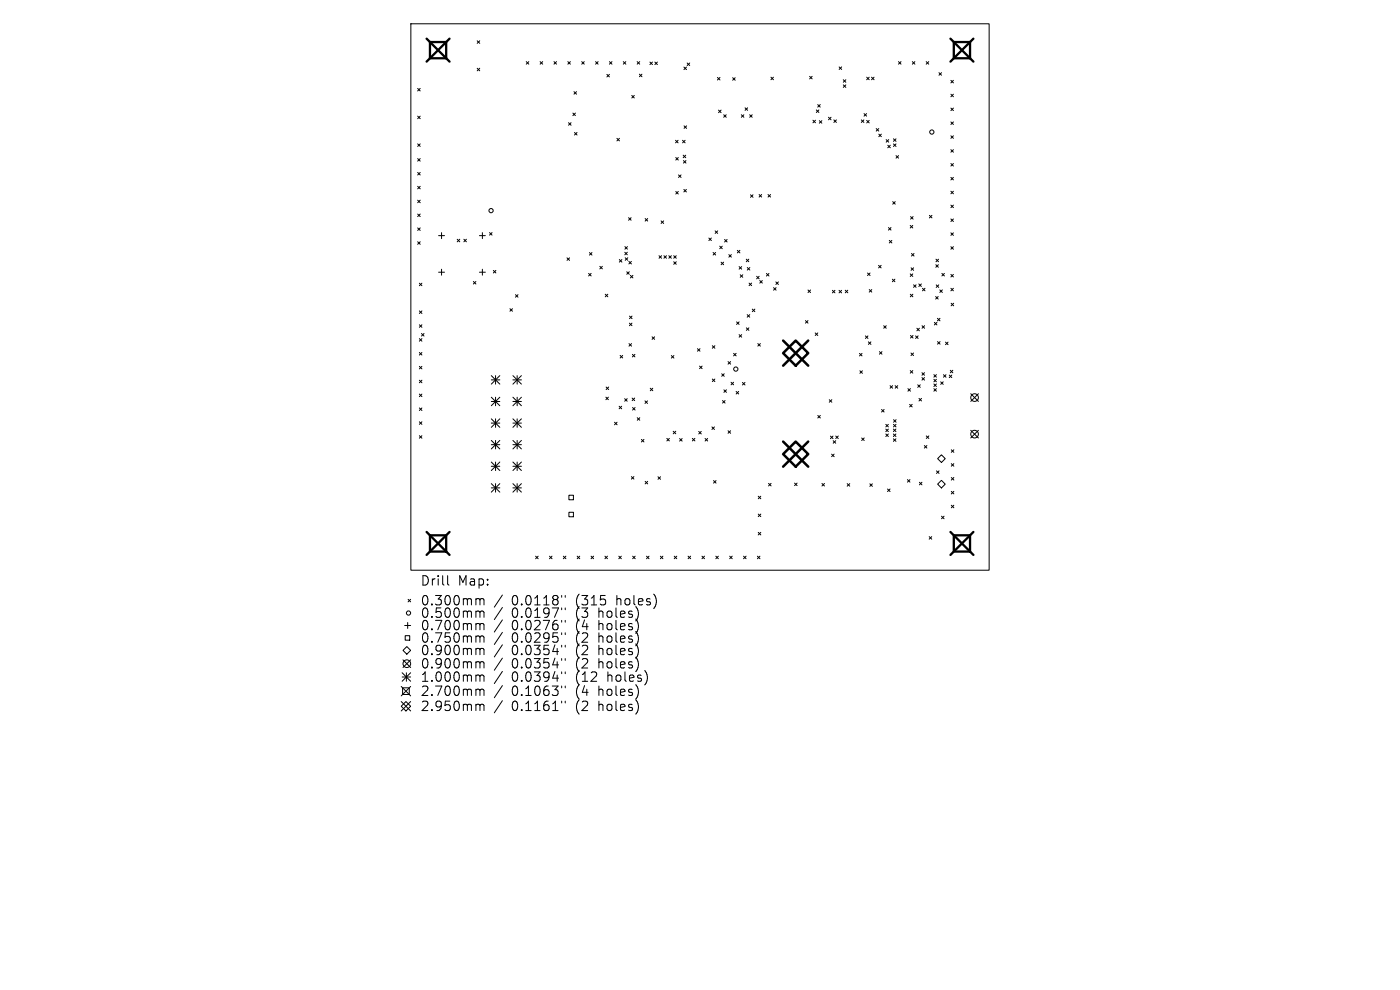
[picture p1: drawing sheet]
<svg xmlns="http://www.w3.org/2000/svg" width="297mm" height="210mm" viewBox="0 0 297 210" stroke-linecap="round" stroke-linejoin="round" font-family="sans-serif">
<defs><g id="words">
<g font-size="2.8">
<text x="89.1" y="124.5">Drill</text>
<text x="97.1" y="124.5">Map:</text>
<text x="89.1" y="128.7">0.300mm</text>
<text x="89.1" y="131.3">0.500mm</text>
<text x="108.6" y="128.7">0.0118&quot;</text>
<text x="108.6" y="131.3">0.0197&quot;</text>
<text x="122.3" y="128.7">(315</text>
<text x="122.3" y="131.3">(3</text>
<text x="127.2" y="131.3">holes)</text>
<text x="131.1" y="128.7">holes)</text>
<text x="89.1" y="134">0.700mm</text>
<text x="89.1" y="136.6">0.750mm</text>
<text x="108.6" y="134">0.0276&quot;</text>
<text x="108.6" y="136.6">0.0295&quot;</text>
<text x="122.3" y="134">(4</text>
<text x="122.3" y="136.6">(2</text>
<text x="127.2" y="134">holes)</text>
<text x="127.2" y="136.6">holes)</text>
<text x="89.1" y="139.3">0.900mm</text>
<text x="89.1" y="142.1">0.900mm</text>
<text x="108.6" y="139.3">0.0354&quot;</text>
<text x="108.6" y="142.1">0.0354&quot;</text>
<text x="122.3" y="139.3">(2</text>
<text x="122.3" y="142.1">(2</text>
<text x="127.2" y="139.3">holes)</text>
<text x="127.2" y="142.1">holes)</text>
<text x="89.1" y="144.9">1.000mm</text>
<text x="89.1" y="147.9">2.700mm</text>
<text x="108.6" y="144.9">0.0394&quot;</text>
<text x="108.6" y="147.9">0.1063&quot;</text>
<text x="122.3" y="144.9">(12</text>
<text x="122.3" y="147.9">(4</text>
<text x="127.2" y="147.9">holes)</text>
<text x="129.2" y="144.9">holes)</text>
<text x="89.1" y="151.1">2.950mm</text>
<text x="108.6" y="151.1">0.1161&quot;</text>
<text x="122.3" y="151.1">(2</text>
<text x="127.2" y="151.1">holes)</text>
</g>
</g></defs>
<g fill="none" stroke="#000" stroke-width=".21">
<path d="M87.2 5h122.6v116h-122.6zM88.6 18.8l.5 .5M89.1 18.8l-.5 .5M101.2 8.7l.6 .5M101.2 14.5l.6 .5M101.8 8.7l-.6 .5M101.8 14.5l-.6 .5M111.6 13.1l.6 .5M112.2 13.1l-.6 .5M114.6 13.1l.5 .5M115.1 13.1l-.5 .5M117.5 13.1l.6 .5"/>
<path d="M118.1 13.1l-.6 .5M120.5 13.1l.5 .5M121 13.1l-.5 .5M121.8 19.4l.5 .6M122.3 19.4l-.5 .6M123.4 13.1l.5 .5M123.9 13.1l-.5 .5M126.3 13.1l.6 .5M126.9 13.1l-.6 .5M128.7 15.8l.6 .5M129.3 15.8l-.6 .5M129.3 13.1l.5 .5"/>
<path d="M129.8 13.1l-.5 .5M132.2 13.1l.6 .5M132.8 13.1l-.6 .5M135.2 13.1l.5 .5M135.6 15.7l.6 .6M135.7 13.1l-.5 .5M136.2 15.7l-.6 .6M137.9 13.2l.5 .5M138.4 13.2l-.5 .5M138.9 13.2l.6 .5M139.5 13.2l-.6 .5M145.1 14.2l.5 .6"/>
<path d="M145.6 14.2l-.5 .6M145.8 13.4l.5 .5M146.3 13.4l-.5 .5M152.2 16.4l.5 .6M152.7 16.4l-.5 .6M155.4 16.5l.6 .5M156 16.5l-.6 .5M163.5 16.4l.6 .5M164.1 16.4l-.6 .5M171.8 16.2l.5 .5M172.3 16.2l-.5 .5M178 14.2l.6 .5"/>
<path d="M178.6 14.2l-.6 .5M178.9 16.9l.5 .6M178.9 18l.5 .5M179.4 16.9l-.5 .6M179.4 18l-.5 .5M183.9 16.4l.5 .5M184.4 16.4l-.5 .5M184.9 16.4l.5 .5M185.4 16.4l-.5 .5M190.6 13.1l.6 .5M191.2 13.1l-.6 .5M193.5 13.1l.6 .5"/>
<path d="M194.1 13.1l-.6 .5M196.5 13.1l.5 .5M197 13.1l-.5 .5M199.2 15.4l.5 .6M199.7 15.4l-.5 .6M201.7 17l.6 .6M201.7 20l.6 .5M202.3 17l-.6 .6M202.3 20l-.6 .5M88.6 24.6l.5 .6M88.6 30.5l.5 .6M88.6 33.6l.5 .6"/>
<path d="M88.6 36.6l.5 .5M88.6 39.5l.5 .6M89.1 24.6l-.5 .6M89.1 30.5l-.5 .6M89.1 33.6l-.5 .6M89.1 36.6l-.5 .5M89.1 39.5l-.5 .6M120.6 26l.6 .6M121.2 26l-.6 .6M121.5 24l.6 .5M121.9 28.1l.5 .5M122.1 24l-.6 .5"/>
<path d="M122.4 28.1l-.5 .5M130.9 29.3l.5 .6M131.4 29.3l-.5 .6M134 20.2l.6 .6M134.6 20.2l-.6 .6M143.3 29.8l.6 .5M143.4 33.4l.5 .6M143.9 29.8l-.6 .5M143.9 33.4l-.5 .6M143.9 37.1l.6 .5M144.5 37.1l-.6 .5M144.8 29.8l.5 .5"/>
<path d="M144.9 32.9l.6 .6M145 34.1l.5 .5M145.1 26.7l.6 .5M145.3 29.8l-.5 .5M145.5 32.9l-.6 .6M145.5 34.1l-.5 .5M145.7 26.7l-.6 .5M152.4 23.4l.6 .5M153 23.4l-.6 .5M153.5 24.3l.6 .6M154.1 24.3l-.6 .6M157.3 24.3l.5 .6"/>
<path d="M157.8 24.3l-.5 .6M158.1 22.9l.5 .5M158.6 22.9l-.5 .5M159 24.3l.6 .6M159.6 24.3l-.6 .6M172.5 25.5l.5 .5M173 25.5l-.5 .5M173.2 23.3l.5 .6M173.5 22.2l.5 .5M173.7 23.3l-.5 .6M173.8 25.6l.6 .5M174 22.2l-.5 .5"/>
<path d="M174.4 25.6l-.6 .5M175.8 24.9l.5 .5M176.3 24.9l-.5 .5M176.9 25.4l.5 .6M177.4 25.4l-.5 .6M182.7 25.4l.6 .6M183.3 25.4l-.6 .6M183.3 24.1l.5 .5M183.8 24.1l-.5 .5M183.9 25.5l.5 .6M184.4 25.5l-.5 .6M185.9 27.3l.5 .5"/>
<path d="M186.4 27.3l-.5 .5M186.4 28.5l.6 .5M187 28.5l-.6 .5M188 29.6l.5 .6M188.3 30.8l.6 .5M188.5 29.6l-.5 .6M188.9 30.8l-.6 .5M189.5 29.4l.6 .6M189.5 30.5l.6 .6M190.1 29.4l-.6 .6M190.1 30.5l-.6 .6M190.1 33l.5 .6"/>
<path d="M190.6 33l-.5 .6M201.7 22.9l.6 .6M201.7 25.9l.6 .5M201.7 28.8l.6 .5M201.7 31.7l.6 .6M201.7 34.7l.6 .5M201.7 37.6l.6 .6M202.3 22.9l-.6 .6M202.3 25.9l-.6 .5M202.3 28.8l-.6 .5M202.3 31.7l-.6 .6M202.3 34.7l-.6 .5"/>
<path d="M202.3 37.6l-.6 .6M88.6 42.5l.5 .5M88.6 45.4l.5 .5M88.6 48.3l.5 .6M88.6 51.3l.5 .5M89.1 42.5l-.5 .5M89.1 45.4l-.5 .5M89.1 48.3l-.5 .6M89.1 51.3l-.5 .5M93 50h1.3M93 57.7h1.3M93.7 49.4v1.2"/>
<path d="M93.7 57.1v1.3M97 50.8l.5 .5M97.5 50.8l-.5 .5M98.4 50.8l.5 .5M98.9 50.8l-.5 .5M100.4 59.7l.6 .6M101 59.7l-.6 .6M101.7 50h1.3M101.7 57.7h1.3M102.3 49.4v1.2M102.3 57.1v1.3M103.8 49.3l.6 .6"/>
<path d="M104.4 49.3l-.6 .6M104.7 57.4l.5 .5M105.2 57.4l-.5 .5M120.3 54.7l.5 .5M120.8 54.7l-.5 .5M124.9 58l.5 .5M125 53.6l.6 .5M125.4 58l-.5 .5M125.6 53.6l-.6 .5M127.2 56.5l.6 .5M127.8 56.5l-.6 .5M131.4 55.1l.5 .5"/>
<path d="M131.9 55.1l-.5 .5M132.5 53.5l.6 .6M132.6 52.3l.5 .6M132.6 54.7l.6 .5M133 57.6l.5 .6M133.1 53.5l-.6 .6M133.1 52.3l-.5 .6M133.2 54.7l-.6 .5M133.3 46.2l.6 .5M133.4 55.4l.5 .6M133.5 57.6l-.5 .6M133.7 58.4l.6 .6"/>
<path d="M133.9 46.2l-.6 .5M133.9 55.4l-.5 .6M134.3 58.4l-.6 .6M136.9 46.4l.5 .5M137.4 46.4l-.5 .5M139.8 54.2l.5 .6M140.2 46.9l.6 .5M140.3 54.2l-.5 .6M140.8 46.9l-.6 .5M140.8 54.2l.6 .6M141.4 54.2l-.6 .6M141.9 54.2l.5 .6"/>
<path d="M142.4 54.2l-.5 .6M142.9 54.2l.6 .6M142.9 55.5l.6 .6M143.4 40.6l.5 .6M143.5 54.2l-.6 .6M143.5 55.5l-.6 .6M143.9 40.6l-.5 .6M145.1 40.2l.5 .5M145.6 40.2l-.5 .5M150.4 50.5l.5 .5M150.9 50.5l-.5 .5M151.3 53.6l.5 .5"/>
<path d="M151.7 49l.6 .5M151.8 53.6l-.5 .5M152.3 49l-.6 .5M152.7 52.2l.5 .6M153 55.6l.5 .6M153.2 52.2l-.5 .6M153.5 55.6l-.5 .6M153.7 50.8l.6 .5M154.3 50.8l-.6 .5M154.6 54l.6 .5M155.2 54l-.6 .5M156.4 53.1l.6 .5"/>
<path d="M156.8 56.6l.5 .5M157 53.1l-.6 .5M157 58.3l.6 .5M157.3 56.6l-.5 .5M157.6 58.3l-.6 .5M158.3 55l.6 .5M158.5 56.8l.6 .5M158.9 55l-.6 .5M159.1 56.8l-.6 .5M159.2 41.3l.5 .6M159.7 41.3l-.5 .6M160.5 58.6l.6 .6"/>
<path d="M161 41.3l.6 .5M161.1 58.6l-.6 .6M161.2 59.5l.5 .6M161.6 41.3l-.6 .5M161.7 59.5l-.5 .6M162.6 58l.5 .6M162.9 41.3l.6 .5M163.1 58l-.5 .6M163.5 41.3l-.6 .5M164.6 59.8l.5 .5M165.1 59.8l-.5 .5M184 57.9l.6 .5"/>
<path d="M184.6 57.9l-.6 .5M186.4 56.3l.5 .5M186.9 56.3l-.5 .5M188.5 48.3l.5 .5M188.7 51l.5 .5M189 48.3l-.5 .5M189.2 51l-.5 .5M189.3 59.2l.6 .6M189.4 42.8l.5 .5M189.9 59.2l-.6 .6M189.9 42.8l-.5 .5M193.1 47.8l.5 .6"/>
<path d="M193.1 58.1l.5 .5M193.2 45.9l.5 .6M193.3 56.8l.5 .5M193.4 53.8l.5 .5M193.6 47.8l-.5 .6M193.6 58.1l-.5 .5M193.7 45.9l-.5 .6M193.8 56.8l-.5 .5M193.9 53.8l-.5 .5M197.2 45.7l.5 .5M197.7 45.7l-.5 .5M198.5 56.2l.6 .5"/>
<path d="M198.6 55l.5 .5M199.1 56.2l-.6 .5M199.1 55l-.5 .5M199.8 58l.6 .5M200.4 58l-.6 .5M201.7 40.6l.6 .5M201.7 43.5l.6 .5M201.7 46.4l.6 .6M201.7 49.4l.6 .5M201.7 52.3l.6 .6M201.7 58.2l.6 .6M202.3 40.6l-.6 .5"/>
<path d="M202.3 43.5l-.6 .5M202.3 46.4l-.6 .6M202.3 49.4l-.6 .5M202.3 52.3l-.6 .6M202.3 58.2l-.6 .6M89 60.1l.5 .5M89 66l.5 .5M89 68.9l.5 .5M89 71.8l.5 .6M89 74.8l.5 .5M89 77.7l.5 .6M89.4 70.8l.6 .5"/>
<path d="M89.5 60.1l-.5 .5M89.5 66l-.5 .5M89.5 68.9l-.5 .5M89.5 71.8l-.5 .6M89.5 74.8l-.5 .5M89.5 77.7l-.5 .6M90 70.8l-.6 .5M104.2 79.7l1.8 1.8M105.1 79.7v1.8M106 79.7l-1.8 1.8M108.2 65.5l.5 .5M108.7 65.5l-.5 .5"/>
<path d="M108.8 79.7l1.8 1.8M109.4 62.5l.5 .5M109.7 79.7v1.8M109.9 62.5l-.5 .5M110.6 79.7l-1.8 1.8M128.4 62.4l.5 .6M128.9 62.4l-.5 .6M131.6 75.4l.5 .5M132.1 75.4l-.5 .5M133.4 72.9l.6 .5M133.5 68.5l.6 .6M133.5 67.1l.6 .5"/>
<path d="M134 72.9l-.6 .5M134.1 68.5l-.6 .6M134.1 67.1l-.6 .5M134.2 75.2l.5 .5M134.7 75.2l-.5 .5M138.3 71.4l.6 .6M138.9 71.4l-.6 .6M142.4 75.4l.6 .6M143 75.4l-.6 .6M148 74l.5 .5M148.4 77.7l.6 .5M148.5 74l-.5 .5"/>
<path d="M149 77.7l-.6 .5M151.1 73.3l.6 .6M151.7 73.3l-.6 .6M153.1 79.3l.5 .5M153.6 79.3l-.5 .5M154.5 76.7l.5 .5M155 76.7l-.5 .5M155.6 75l.6 .5M156.2 75l-.6 .5M156.3 68.3l.5 .5M156.8 68.3l-.5 .5M156.8 71l.5 .5"/>
<path d="M157.3 71l-.5 .5M158.3 69.5l.6 .6M158.5 66.7l.6 .6M158.9 69.5l-.6 .6M158.9 60.1l.6 .5M159.1 66.7l-.6 .6M159.5 60.1l-.6 .5M159.6 65.6l.5 .5M160.1 65.6l-.5 .5M160.8 72.9l.5 .5M161.3 72.9l-.5 .5M164.1 61l.5 .6"/>
<path d="M164.6 61l-.5 .6M170.9 68l.5 .5M171.4 68l-.5 .5M171.4 61.5l.6 .6M172 61.5l-.6 .6M172.9 70.6l.6 .6M173.5 70.6l-.6 .6M176.6 61.6l.5 .5M177.1 61.6l-.5 .5M178 61.6l.5 .5M178.5 61.6l-.5 .5M179.3 61.6l.6 .5"/>
<path d="M179.9 61.6l-.6 .5M182.3 75l.6 .5M182.4 78.7l.6 .5M182.9 75l-.6 .5M183 78.7l-.6 .5M183.6 71.3l.5 .5M184.1 71.3l-.5 .5M184.2 72.5l.6 .6M184.4 61.4l.5 .6M184.8 72.5l-.6 .6M184.9 61.4l-.5 .6M186.6 74.6l.5 .5"/>
<path d="M187.1 74.6l-.5 .5M187.5 69.1l.5 .5M188 69.1l-.5 .5M193.1 78.6l.5 .6M193.1 62.4l.6 .6M193.2 71.2l.5 .5M193.3 74.9l.5 .5M193.6 78.6l-.5 .6M193.7 62.4l-.6 .6M193.7 71.2l-.5 .5M193.8 74.9l-.5 .5M193.8 60.4l.5 .6"/>
<path d="M194.2 71.3l.6 .5M194.3 60.4l-.5 .6M194.5 69.6l.5 .6M194.8 71.3l-.6 .5M194.9 60.2l.6 .6M195 69.6l-.5 .6M195.5 60.2l-.6 .6M195.6 79.1l.5 .5M195.6 69.1l.5 .5M195.7 61.2l.5 .5M196.1 79.1l-.5 .5M196.1 69.1l-.5 .5"/>
<path d="M196.2 61.2l-.5 .5M198.1 79.5l.6 .5M198.2 68.4l.6 .5M198.5 62.9l.5 .5M198.6 60.4l.6 .6M198.7 79.5l-.6 .5M198.8 68.4l-.6 .5M198.9 67.5l.5 .6M198.9 72.5l.5 .5M199 62.9l-.5 .5M199.2 60.4l-.6 .6M199.4 61.5l.5 .5"/>
<path d="M199.4 67.5l-.5 .6M199.4 72.5l-.5 .5M199.9 61.5l-.5 .5M200.2 79.5l.5 .5M200.6 72.6l.5 .5M200.7 79.5l-.5 .5M201.1 72.6l-.5 .5M201.4 79.6l.5 .5M201.6 78.5l.5 .6M201.7 61.2l.6 .5M201.8 64.3l.5 .6M201.9 79.6l-.5 .5"/>
<path d="M202.1 78.5l-.5 .6M202.3 61.2l-.6 .5M202.3 64.3l-.5 .6M89 80.7l.5 .5M89 83.6l.5 .5M89 86.5l.5 .6M89 89.5l.5 .5M89 92.4l.5 .6M89.5 80.7l-.5 .5M89.5 83.6l-.5 .5M89.5 86.5l-.5 .6M89.5 89.5l-.5 .5"/>
<path d="M89.5 92.4l-.5 .6M104.2 80.6h1.8M104.2 84.3l1.8 1.8M104.2 85.2h1.8M104.2 88.8l1.8 1.9M104.2 89.7h1.8M104.2 93.4l1.8 1.8M104.2 94.3h1.8M104.2 98l1.8 1.8M104.2 98.9h1.8M105.1 84.3v1.8M105.1 88.8v1.9"/>
<path d="M105.1 93.4v1.8M105.1 98v1.8M106 84.3l-1.8 1.8M106 88.8l-1.8 1.9M106 93.4l-1.8 1.8M106 98l-1.8 1.8M108.8 84.3l1.8 1.8M108.8 80.6h1.8M108.8 85.2h1.8M108.8 93.4l1.8 1.8M108.8 89.7h1.8M108.8 98l1.8 1.8"/>
<path d="M108.8 94.3h1.8M108.8 98.9h1.8M108.8 88.8l1.8 1.9M109.7 84.3v1.8M109.7 88.8v1.9M109.7 93.4v1.8M109.7 98v1.8M110.6 84.3l-1.8 1.8M110.6 88.8l-1.8 1.9M110.6 93.4l-1.8 1.8M110.6 98l-1.8 1.8M128.5 84.2l.6 .6"/>
<path d="M128.6 82.1l.5 .5M129.1 84.2l-.6 .6M129.1 82.1l-.5 .5M130.4 89.6l.5 .5M130.9 89.6l-.5 .5M131.3 86.2l.6 .5M131.9 86.2l-.6 .5M132.5 84.6l.6 .5M133.1 84.6l-.6 .5M134.1 84.4l.5 .6M134.2 86.4l.5 .6M134.6 84.4l-.5 .6"/>
<path d="M134.7 86.4l-.5 .6M135.2 88.6l.5 .6M135.7 88.6l-.5 .6M136.1 93.2l.5 .6M136.6 93.2l-.5 .6M136.8 85l.6 .6M137.4 85l-.6 .6M137.9 82.4l.6 .5M138.5 82.4l-.6 .5M141.5 93l.5 .5M142 93l-.5 .5M142.8 91.5l.6 .5"/>
<path d="M143.4 91.5l-.6 .5M144.2 93l.5 .6M144.7 93l-.5 .6M146.9 93l.5 .5M147.4 93l-.5 .5M148.2 91.5l.6 .6M148.8 91.5l-.6 .6M149.6 93l.5 .6M150.1 93l-.5 .6M151 90.6l.6 .5M151.1 80.4l.6 .5M151.6 90.6l-.6 .5"/>
<path d="M151.7 80.4l-.6 .5M153.3 85l.5 .5M153.6 82.7l.5 .5M153.8 85l-.5 .5M154.1 82.7l-.5 .5M154.5 91.4l.5 .5M155 91.4l-.5 .5M155.1 81.1l.5 .5M155.6 81.1l-.5 .5M156.2 83l.5 .6M156.7 83l-.5 .6M157.5 81.1l.5 .6"/>
<path d="M158 81.1l-.5 .6M173.5 88.1l.5 .6M174 88.1l-.5 .6M175.9 84.8l.6 .5M176.2 92.5l.5 .5M176.4 96.3l.6 .6M176.5 84.8l-.6 .5M176.7 92.5l-.5 .5M176.8 93.5l.5 .5M177 96.3l-.6 .6M177.3 93.5l-.5 .5M177.3 92.5l.5 .5"/>
<path d="M177.8 92.5l-.5 .5M182.8 92.9l.5 .5M183.3 92.9l-.5 .5M187 86.9l.6 .5M187.6 86.9l-.6 .5M187.9 90l.6 .6M187.9 91l.6 .6M187.9 92.1l.6 .5M188.5 90l-.6 .6M188.5 91l-.6 .6M188.5 92.1l-.6 .5M188.8 81.8l.6 .6"/>
<path d="M189.4 81.8l-.6 .6M189.5 92.1l.6 .5M189.5 91l.6 .6M189.5 93.1l.6 .5M189.5 90l.6 .6M189.6 89l.5 .6M189.9 81.8l.5 .6M190.1 91l-.6 .6M190.1 92.1l-.6 .5M190.1 93.1l-.6 .5M190.1 90l-.6 .6M190.1 89l-.5 .6"/>
<path d="M190.4 81.8l-.5 .6M192.6 82.4l.6 .6M193 85.8l.5 .5M193.2 82.4l-.6 .6M193.5 85.8l-.5 .5M194.7 81.6l.5 .6M195 84.5l.5 .6M195.2 81.6l-.5 .6M195.5 84.5l-.5 .6M195.6 80.1l.5 .5M196.1 94.5l.5 .6M196.1 80.1l-.5 .5"/>
<path d="M196.5 92.5l.5 .5M196.6 94.5l-.5 .6M197 92.5l-.5 .5M198.1 80.5l.6 .5M198.1 81.4l.6 .6M198.1 82.4l.6 .6M198.7 82.4l-.6 .6M198.7 81.4l-.6 .6M198.7 80.5l-.6 .5M198.7 99.9l.5 .5M198.9 97.3l.8-.8 .8 .8-.8 .8zM199.2 99.9l-.5 .5"/>
<path d="M199.6 81l.5 .5M200.1 81l-.5 .5M201.8 98.4l.6 .5M201.8 95.4l.6 .6M202.4 95.4l-.6 .6M202.4 98.4l-.6 .5M205.9 83.5l1.7 1.6M205.9 91.3l1.7 1.6M207.6 83.5l-1.7 1.6M207.6 91.3l-1.7 1.6M104.2 102.6l1.8 1.8M104.2 103.5h1.8"/>
<path d="M105.1 102.6v1.8M106 102.6l-1.8 1.8M108.8 102.6l1.8 1.8M108.8 103.5h1.8M109.7 102.6v1.8M110.6 102.6l-1.8 1.8M113.6 118l.6 .5M114.2 118l-.6 .5M116.6 118l.5 .5M117.1 118l-.5 .5M119.5 118l.6 .5M120.1 118l-.6 .5"/>
<path d="M120.7 105.1h.9v.9h-.9zM120.7 108.7h.9v.9h-.9zM122.4 118l.6 .5M123 118l-.6 .5M125.4 118l.5 .5M125.9 118l-.5 .5M128.3 118l.6 .5M128.9 118l-.6 .5M131.3 118l.5 .5M131.8 118l-.5 .5M133.9 101.1l.6 .5M134.2 118l.6 .5"/>
<path d="M134.5 101.1l-.6 .5M134.8 118l-.6 .5M136.9 102.1l.5 .5M137.2 118l.5 .5M137.4 102.1l-.5 .5M137.7 118l-.5 .5M139.6 101.1l.5 .6M140.1 118l.5 .5M140.1 101.1l-.5 .6M140.6 118l-.5 .5M143 118l.6 .5M143.6 118l-.6 .5"/>
<path d="M146 118l.5 .5M146.5 118l-.5 .5M148.9 118l.6 .5M149.5 118l-.6 .5M151.4 101.9l.5 .6M151.9 118l.5 .5M151.9 101.9l-.5 .6M152.4 118l-.5 .5M154.8 118l.5 .5M155.3 118l-.5 .5M157.7 118l.6 .5M158.3 118l-.6 .5"/>
<path d="M160.7 118l.5 .5M160.9 109.1l.5 .5M160.9 105.3l.5 .5M160.9 112.9l.5 .6M161.2 118l-.5 .5M161.4 105.3l-.5 .5M161.4 109.1l-.5 .5M161.4 112.9l-.5 .6M163 102.5l.6 .6M163.6 102.5l-.6 .6M168.6 102.5l.5 .5M169.1 102.5l-.5 .5"/>
<path d="M174.4 102.6l.5 .5M174.9 102.6l-.5 .5M179.7 102.6l.6 .5M180.3 102.6l-.6 .5M184.5 102.6l.6 .6M185.1 102.6l-.6 .6M188.3 103.7l.5 .6M188.8 103.7l-.5 .6M192.5 101.7l.5 .6M193 101.7l-.5 .6M195 102.3l.6 .5M195.6 102.3l-.6 .5"/>
<path d="M197.1 113.8l.6 .6M197.7 113.8l-.6 .6M198.9 102.7l.8-.8 .8 .8-.8 .8zM199.7 109.5l.6 .5M200.3 109.5l-.6 .5M201.8 101.3l.6 .5M201.8 104.2l.6 .6M201.8 107.2l.6 .5M202.4 101.3l-.6 .5M202.4 104.2l-.6 .6M202.4 107.2l-.6 .5M85.5 140l1.6 1.6"/>
<path d="M85.5 138l.8-.8 .8 .8-.8 .8zM85.9 132.7h1.2M86 134.8h.9v1h-.9zM86.5 132.1v1.2M86.6 127.1l.5 .6M87.1 127.1l-.5 .6M87.1 140l-1.6 1.6M95 122.1v1.7l.2 .3M101.2 127h.3l.3 .3M101.2 129.6h.3l.3 .3M101.2 132.3h.3l.3 .3M101.2 134.9l.5 .1 .1 .2"/>
<path d="M101.2 137.5h.3l.3 .3M101.8 127.3l.3-.3 .5 .1 .1 1.2M101.8 127.3v1M101.8 129.9v1.1M101.8 132.6v1M101.8 135.2v1M101.8 137.8v1.1M101.8 129.9l.3-.3 .5 .1 .1 1.3M101.8 132.6l.3-.3 .5 .1 .1 1.2M101.8 135.2l.3-.3 .5 .1 .1 1.2M101.8 137.8l.3-.3 .5 .1 .1 1.3M106.6 126.2l-1.7 2.6"/>
<path d="M106.6 128.9l-1.7 2.5M106.6 131.5l-1.7 2.6M106.6 134.1l-1.7 2.6M106.6 136.8l-1.7 2.6M106.6 139.6l-1.7 2.6M119.2 126.3v.4M119.2 129v.3M119.2 131.6v.4M119.2 134.2v.4M119.2 136.9v.4M119.2 139.7v.4M119.9 126.3v.4"/>
<path d="M119.9 129v.3M119.9 131.6v.4M119.9 134.2v.4M119.9 136.9v.4M119.9 139.7v.4M85.1 149.8l1-1 1 1-1 1zM85.1 145.6l2 2M85.1 148.8l2 2M85.3 142.7l1.8 1.8M85.3 143.6h1.8M85.4 145.9h1.4v1.4h-1.4zM86.2 142.7v1.8"/>
<path d="M87.1 142.7l-1.8 1.8M87.1 145.6l-2 2M87.1 148.8l-2 2M101.2 140.4l.5 .1 .1 .2M101.2 143.2h.3l.3 .3M101.2 146.2l.5 .1 .1 .2M101.2 149.4l.5 .1 .1 .2M101.8 140.7v1M101.8 143.5v1M101.8 146.5v1M101.8 149.7v1M101.8 140.7l.3-.3 .5 .1 .1 1.2"/>
<path d="M101.8 143.5l.3-.3 .5 .1 .1 1.2M101.8 146.5l.3-.3 .5 .1 .1 1.2M101.8 149.7l.3-.3 .5 .1 .1 1.2M106.6 142.4l-1.7 2.6M106.6 145.4l-1.7 2.6M106.6 148.6l-1.7 2.6M119.2 142.5v.4M119.2 145.5v.4M119.2 148.7v.4M119.9 142.5v.4M119.9 145.5v.4M119.9 148.7v.4"/>
<circle cx="197.7" cy="28" r=".45"/>
<circle cx="104.2" cy="44.7" r=".45"/>
<circle cx="156.1" cy="78.3" r=".45"/>
<circle cx="206.8" cy="92.1" r=".81"/>
<circle cx="206.8" cy="84.3" r=".81"/>
<circle cx="86.7" cy="130" r=".45"/>
<circle cx="86.3" cy="140.8" r=".81"/>
</g>
<path d="M90.5 8.2l4.9 4.9M91.2 8.9h3.5v3.5h-3.5zM95.4 8.2l-4.9 4.9M201.6 8.2l4.9 4.9M202.3 8.9h3.5v3.5h-3.5zM206.5 8.2l-4.9 4.9M90.5 112.8l4.9 4.9M91.2 113.6h3.5v3.4h-3.5zM95.4 112.8l-4.9 4.9M201.6 112.8l4.9 4.9M202.3 113.6h3.5v3.4h-3.5zM206.5 112.8l-4.9 4.9" fill="none" stroke="#000" stroke-width=".49"/>
<path d="M166.1 74.9l2.7-2.7 2.7 2.7-2.7 2.7zM166.1 72.2l5.4 5.4M171.5 72.2l-5.4 5.4M166.1 96.3l2.7-2.6 2.7 2.6-2.7 2.7zM166.1 93.7l5.4 5.3M171.5 93.7l-5.4 5.3" fill="none" stroke="#000" stroke-width=".53"/>
<use href="#words"/>
</svg>
